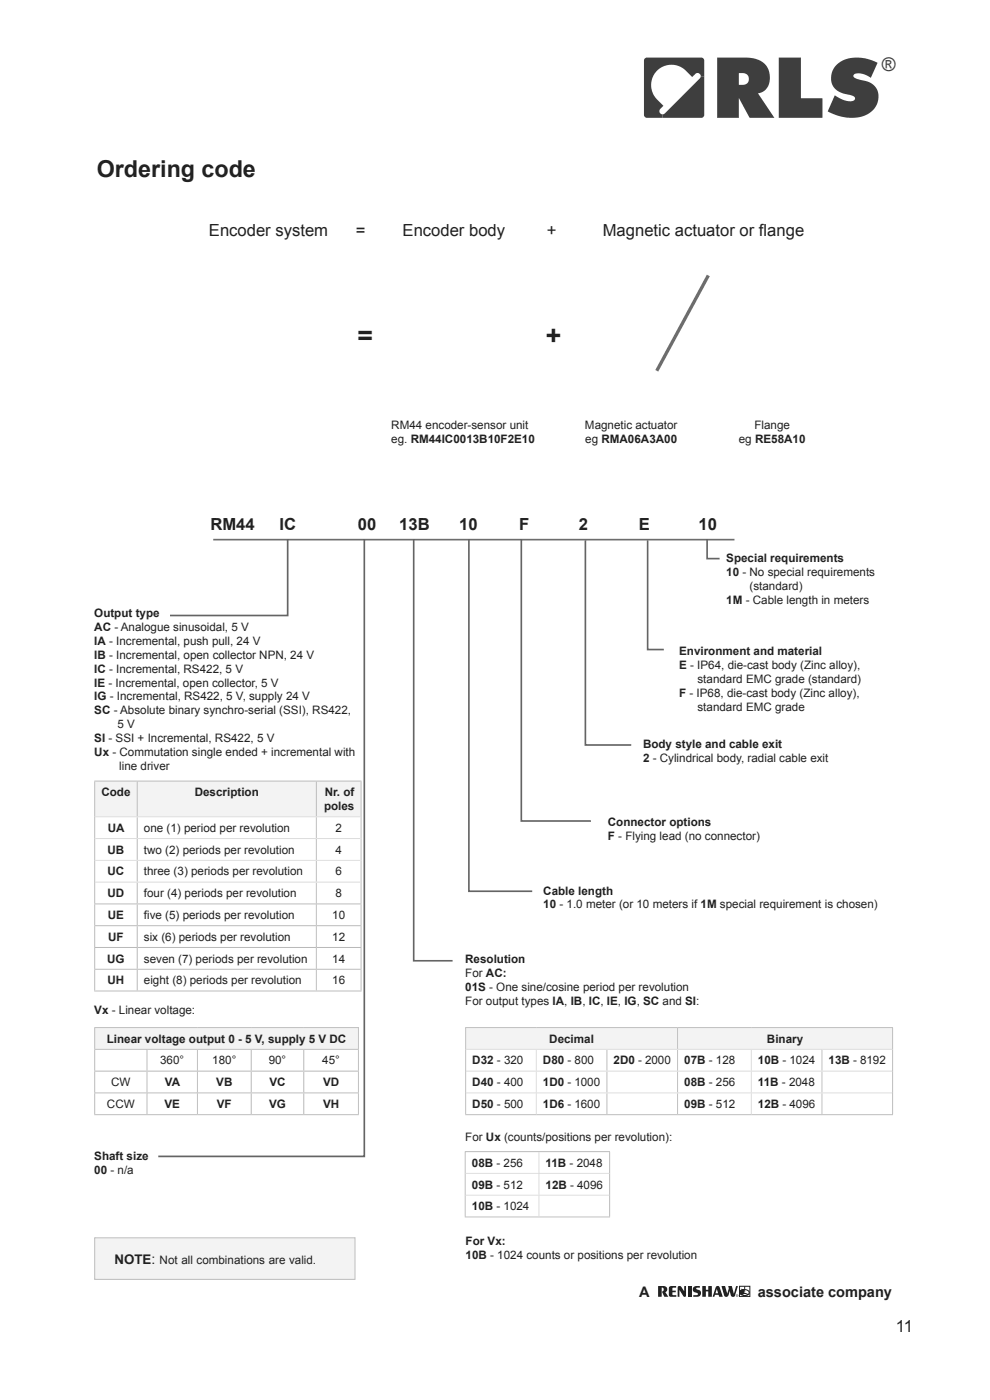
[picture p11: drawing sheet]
<svg xmlns="http://www.w3.org/2000/svg" width="210mm" height="297mm" viewBox="0 0 210 297" stroke-linecap="round" stroke-linejoin="round" font-family="sans-serif">
<defs><g id="words">
<g font-size="5.6" fill="#231f20">
<text x="75.8" y="73.1">=</text>
<text x="115.8" y="73.1">+</text>
</g>
<text font-size="4.9" fill="#231f20" x="20.5" y="37.6">Ordering code</text>
<text font-size="4" fill="#3e3e3f" x="187" y="15.1">®</text>
<g font-size="3.5" fill="#231f20">
<text x="44.3" y="50.1">Encoder system</text>
<text x="75.5" y="50.1">=</text>
<text x="85.4" y="50.1">Encoder body</text>
<text x="116" y="50.1">+</text>
<text x="127.9" y="50.1">Magnetic actuator or f</text>
<text x="161" y="50.1">lange</text>
<text x="44.6" y="112.5">RM44</text>
<text x="59.3" y="112.5">IC</text>
<text x="75.9" y="112.5">00</text>
<text x="84.7" y="112.5">13B</text>
<text x="97.4" y="112.5">10</text>
<text x="110.1" y="112.5">F</text>
<text x="122.8" y="112.5">2</text>
<text x="135.5" y="112.5">E</text>
<text x="148.2" y="112.5">10</text>
<text x="190" y="282.6">11</text>
</g>
<g font-size="3.1" fill="#231f20">
<text x="135.6" y="275.1">A</text>
<text x="160.7" y="275.1">associate company</text>
</g>
<text font-size="2.8" fill="#231f20" x="24.3" y="268.1">NOTE:</text>
<g font-size="2.5" fill="#231f20">
<text x="83" y="91.1">RM44 encoder-sensor unit</text>
<text x="83" y="94">eg. RM44IC0013B10F2E10</text>
<text x="124.1" y="91">Magnetic actuator</text>
<text x="124.2" y="94">eg RMA06A3A00</text>
<text x="156.7" y="94">eg RE58A10</text>
<text x="160" y="91.1">Flange</text>
<text x="154.1" y="119.3">Special requirements</text>
<text x="154.1" y="122.2">10 - No special requirements</text>
<text x="159" y="125.2">(standard)</text>
<text x="20" y="130.8">Output type</text>
<text x="154.1" y="128.2">1M - Cable length in meters</text>
<text x="20" y="133.8">AC - Analogue sinusoidal, 5 V</text>
<text x="20" y="136.8">IA - Incremental, push pull, 24 V</text>
<text x="20" y="139.7">IB - Incremental, open collector NPN, 24 V</text>
<text x="20" y="142.7">IC - Incremental, RS422, 5 V</text>
<text x="144.1" y="138.9">Environment and material</text>
<text x="144.1" y="141.9">E - IP64, die-cast body (Zinc alloy),</text>
<text x="20" y="145.6">IE - Incremental, open collector, 5 V</text>
<text x="20" y="148.6">IG - Incremental, RS422, 5 V, supply 24 V</text>
<text x="144.1" y="147.8">F - IP68, die-cast body (Zinc alloy),</text>
<text x="147.9" y="144.9">standard EMC grade (standard)</text>
<text x="20" y="151.6">SC - Absolute binary synchro-serial (SSI), RS422,</text>
<text x="24.9" y="154.5">5 V</text>
<text x="147.9" y="150.8">standard EMC grade</text>
<text x="20" y="157.5">SI - SSI + Incremental, RS422, 5 V</text>
<text x="20" y="160.5">Ux - Commutation single ended + incremental with</text>
<text x="136.4" y="158.6">Body style and cable exit</text>
<text x="136.4" y="161.6">2 - Cylindrical body, radial cable exit</text>
<text x="25.3" y="163.4">line driver</text>
<text x="21.5" y="168.9">Code</text>
<text x="41.3" y="168.9">Description</text>
<text x="68.7" y="171.9">poles</text>
<text x="68.9" y="168.9">Nr. of</text>
<text x="22.9" y="176.5">UA</text>
<text x="30.5" y="176.5">one (1) period per revolution</text>
<text x="71.2" y="176.5">2</text>
<text x="128.9" y="175.2">Connector options</text>
<text x="128.9" y="178.1">F - Flying lead (no connector)</text>
<text x="22.8" y="181.1">UB</text>
<text x="22.8" y="185.7">UC</text>
<text x="30.5" y="181.1">two (2) periods per revolution</text>
<text x="30.5" y="185.7">three (3) periods per revolution</text>
<text x="71.2" y="181.1">4</text>
<text x="71.2" y="185.7">6</text>
<text x="22.8" y="190.3">UD</text>
<text x="30.5" y="190.3">four (4) periods per revolution</text>
<text x="71.2" y="190.3">8</text>
<text x="115.2" y="189.8">Cable length</text>
<text x="22.9" y="195">UE</text>
<text x="30.5" y="195">f</text>
<text x="30.5" y="195">ive (5) periods per revolution</text>
<text x="70.5" y="195">10</text>
<text x="115.2" y="192.7">10 - 1.0 meter (or 10 meters if 1M special requirement is chosen)</text>
<text x="23" y="199.6">UF</text>
<text x="30.5" y="199.6">six (6) periods per revolution</text>
<text x="70.5" y="199.6">12</text>
<text x="22.7" y="204.2">UG</text>
<text x="22.8" y="208.8">UH</text>
<text x="30.5" y="204.2">seven (7) periods per revolution</text>
<text x="30.5" y="208.8">eight (8) periods per revolution</text>
<text x="70.5" y="204.2">14</text>
<text x="70.5" y="208.8">16</text>
<text x="98.7" y="204.4">Resolution</text>
<text x="98.7" y="207.3">For AC:</text>
<text x="20" y="215.1">Vx - Linear voltage:</text>
<text x="98.7" y="210.3">01S - One sine/cosine period per revolution</text>
<text x="98.7" y="213.3">For output types IA, IB, IC, IE, IG, SC and SI:</text>
<text x="22.7" y="221.2">Linear voltage output 0 - 5 V, supply 5 V DC</text>
<text x="116.5" y="221.2">Decimal</text>
<text x="162.7" y="221.2">Binary</text>
<text x="34" y="225.8">360°</text>
<text x="45" y="225.8">180°</text>
<text x="57" y="225.8">90°</text>
<text x="68.4" y="225.8">45°</text>
<text x="100.2" y="225.8">D32 - 320</text>
<text x="115.2" y="225.8">D80 - 800</text>
<text x="130.2" y="225.8">2D0 - 2000</text>
<text x="145.1" y="225.8">07B - 128</text>
<text x="160.8" y="225.8">10B - 1024</text>
<text x="175.8" y="225.8">13B - 8192</text>
<text x="23.6" y="230.4">CW</text>
<text x="35" y="230.4">VA</text>
<text x="45.9" y="230.4">VB</text>
<text x="57.2" y="230.4">VC</text>
<text x="68.5" y="230.4">VD</text>
<text x="100.2" y="230.4">D40 - 400</text>
<text x="115.2" y="230.4">1D0 - 1000</text>
<text x="145.1" y="230.4">08B - 256</text>
<text x="160.8" y="230.4">11B - 2048</text>
<text x="22.7" y="235.1">CCW</text>
<text x="34.9" y="235.1">VE</text>
<text x="46" y="235.1">VF</text>
<text x="57.1" y="235.1">VG</text>
<text x="68.5" y="235.1">VH</text>
<text x="100.2" y="235.1">D50 - 500</text>
<text x="115.2" y="235.1">1D6 - 1600</text>
<text x="145.1" y="235.1">09B - 512</text>
<text x="160.8" y="235.1">12B - 4096</text>
<text x="98.7" y="242">For Ux (counts/positions per revolution):</text>
<text x="20" y="246">Shaft size</text>
<text x="20" y="249">00 - n/a</text>
<text x="100.1" y="247.5">08B - 256</text>
<text x="115.7" y="247.5">11B - 2048</text>
<text x="100.1" y="252.1">09B - 512</text>
<text x="100.1" y="256.8">10B - 1024</text>
<text x="115.7" y="252.1">12B - 4096</text>
<text x="33.9" y="268.1">Not all combinations are valid.</text>
<text x="98.8" y="264">For Vx:</text>
<text x="98.8" y="267">10B - 1024 counts or positions per revolution</text>
</g>
</g></defs>
<g fill="#3e3e3f">
<path d="M177.4 13.8l1.7-1.1 2-.5 2.4 .2 2.7 .9-1.5 3.2-1-.6-1.3-.3h-1l-.4 .4 .1 .4 .5 .2 2.3 .7 .9 .4 .7 .5 .6 .9 .2 1.3-.2 1.4-.6 1.2-1.1 1-1.9 .8-2.3 .2-2.4-.4-2.2-1 1.5-3.4 1.6 .9 1.1 .3h1.1l.5-.5-.1-.3-.4-.3-2.1-.5-.9-.4-.7-.5-.5-.7-.4-1.2 .1-1.2 .4-1.1z"/>
<path d="M165.2 12.2h4.7v8.6h4.6v4.2h-9.3z"/>
<path d="M140.6 24.3l.4-.2 7.5-7.5 .1-.4h.8v8.2l-.2 .5-.4 .1h-8.2z"/>
<path d="M136.8 12.4l.4-.2h11.6l.5 .3 .1 3.7h-.8l-.2-.5-.5-.2-.3 .1-.8 .7-1.2-1.2a4.3 4.3 0 0 0-6.2-.1 4.3 4.3 0 0 0 .1 6.2l1.2 1.2-.7 .7-.1 .5 .1 .4 .6 .3v.7l-3.7-.1-.3-.5v-11.6z"/>
<path d="M152.1 12.2v12.8h4.6v-4.2l2.3 4.2h5.3l-3.5-5.2 .8-.2 .7-.5 .6-.7 .3-.9 .1-1.2-.2-1.2-.4-.9-.5-.7-1.4-.9-1.6-.3zM156.7 15.5l1.2 .1 .7 .4 .2 .9-.4 .8-.6 .3h-1.1z"/>
</g>
<g fill="#1d1814">
<path d="M139.6 272.8h1.3l.5 .3 .1 .6-.4 .4 .7 1h-.9l-.5-1.1 .3-.2 .1-.4-.3-.3-.1 2h-.8z"/>
<path d="M142 273l.3-.2h1.1v.4h-.7l-.1 .6h.7v.3h-.7v.5l.2 .2h.7v.3h-1.3l-.2-.2-.1-1.6z"/>
<path d="M143.8 272.9h.6l.7 1.1v-1.2h.4l-.1 2.3-.4-.1-.9-1.4v1.5h-.4z"/>
<path d="M145.9 272.8h.8v2.3h-.8z"/>
<path d="M147.1 273l.4-.2h1v.4h-.8v.3l.3 .1a.75 .75 0 0 1 .7 .8 .75 .75 0 0 1-.8 .7h-.8v-.3l.9-.1v-.3l-.4-.2a.69 .69 0 0 1-.6-.4 .69 .69 0 0 1 .1-.8z"/>
<path d="M149 272.8h.7v.8h.5v-.8h.8v2.3h-.8v-1.1h-.5v1.1h-.7z"/>
<path d="M153 272.8h.8l.5 1.7 .3-1.2-.1-.5h.7l.5 1.7 .4-1.7h.4l-.7 2.2-.3 .1-.4-.1-.3-1.1-.4 1.1-.3 .1-.3-.1z"/>
<path d="M151.9 272.9l.4-.1 .3 .2 .7 2.1h-.7l-.2-.4h-.7l-.2 .4h-.3zM152.1 273.4l-.3 1h.5z"/>
<path d="M156.1 274.8a.27 .27 0 0 1 .5 0 .27 .27 0 0 1-.5 0zM156.1 274.8a.25 .25 0 0 0 .5 0 .25 .25 0 0 0-.5 0zM156.3 274.7h.2v.3l-.1-.1-.1 .1zM156.3 274.7l.1 .1z"/>
</g>
<path d="M157.3 273.7v.9M157.4 273.7v.9M157.5 273.6v.9M157.6 273.6v.9M157.8 273.6v.8" fill="none" stroke="#1d1814" stroke-width=".21"/>
<path d="M157.2 273.8v.8l-.2-.4z" fill="#1d1814"/>
<path d="M156.9 272.9h2.2v2.2h-2.2zM157.1 273.8l.5-.2h.7l.5 .3 .1 .4-.4 .5h-.9l-.5-.4zM157.2 273.8v.8l-.2-.4zM157.3 274.6l.6-.2 .7 .2" fill="none" stroke="#1d1814" stroke-width=".21"/>
<g fill="#1d1814">
<path d="M157.9 272.9h.2l-.1 1.1z"/>
<circle cx="158" cy="274.1" r=".12"/>
</g>
<path d="M98.8 218h44.9v4.6h-44.9zM143.7 218h45.6v4.6h-45.6z" fill="#f2f3f4"/>
<g fill="none" stroke="#bcbdc0" stroke-width=".21">
<path d="M98.7 218h90.7M98.8 218.1v18.3M143.7 218.1v4.4M189.3 218.1v18.3M98.7 236.5h90.7M128.7 222.7v4.4M128.7 227.3v4.5M128.7 231.9v4.5M143.7 222.7v4.4M143.7 227.3v4.5M143.7 231.9v4.5M174.4 222.7v4.4"/>
<path d="M174.4 227.3v4.5M174.4 231.9v4.5M98.6 244.3h30.8M98.6 258.2h30.8M98.7 244.4v13.7M129.3 244.4v13.7"/>
</g>
<g fill="none" stroke="#dcdddf" stroke-width=".21">
<path d="M98.9 222.6h90.4M98.9 227.2h90.4M98.9 231.9h90.4M113.8 222.7v4.4M113.8 227.3v4.5M113.8 231.9v4.5M159.4 222.7v4.4M159.4 227.3v4.5M159.4 231.9v4.5M98.8 248.9h30.4M98.8 253.6h30.4M114.3 244.4v4.4"/>
<path d="M114.3 249v4.5M114.3 253.6v4.5"/>
</g>
<path d="M45.2 114.5h110.6" fill="none" stroke="#6c6d70" stroke-width=".35"/>
<path d="M61 114.4v16.2h-24.9M77.3 114.4v130.9h-43.7M87.8 114.4v89.4h8.2M99.5 114.4v74.7h13.4M110.6 114.4v59.8h14.7M124.2 114.6v43.4h9.7M137.4 114.6v23.2h3.4M150 114.4v4.1h2.6" fill="none" stroke="#636366" stroke-width=".35"/>
<path d="M20.1 262.6h55.2v8.8h-55.2z" fill="#f2f3f4"/>
<path d="M20.1 262.6h55.2v8.8h-55.2z" fill="none" stroke="#bcbdc0" stroke-width=".21"/>
<path d="M20.1 165.7h9v7.6h-9zM29.1 165.7h38v7.6h-38zM67.1 165.7h9.5v7.6h-9.5z" fill="#f2f3f4"/>
<g fill="none" stroke="#bcbdc0" stroke-width=".21">
<path d="M20 165.7h56.7M20.1 165.8v25.9M29.1 165.8v7.4M29.1 173.4v4.4M29.1 178v4.4M67.1 165.8v7.4M67.1 173.4v4.4M67.1 178v4.4M76.6 165.8v25.9M20 191.8h56.7M20 196.4h56.7M20.1 191.8v4.5"/>
<path d="M20.1 196.5v4.4M29.1 182.6v4.5M29.1 187.2v4.5M29.1 191.8v4.5M29.1 196.5v4.4M67.1 182.6v4.5M67.1 187.2v4.5M67.1 191.8v4.5M67.1 196.5v4.4M76.6 191.8v4.5M76.6 196.5v4.4M20 201h56.7"/>
<path d="M20 205.6h56.7M20 210.2h56.7M20.1 201.1v4.4M20.1 205.7v4.5M29.1 201.1v4.4M29.1 205.7v4.5M67.1 201.1v4.4M67.1 205.7v4.5M76.6 201.1v4.4M76.6 205.7v4.5"/>
</g>
<path d="M20.2 173.3h56.3M20.2 177.9h56.3M20.2 182.5h56.3M20.2 187.1h56.3" fill="none" stroke="#dcdddf" stroke-width=".21"/>
<path d="M20.1 218h55.9v4.6h-55.9z" fill="#f2f3f4"/>
<g fill="none" stroke="#bcbdc0" stroke-width=".21">
<path d="M20 218h56.1M20.1 218.1v4.4M76 218.1v4.4M20 222.6h56.1M20 227.2h56.1M20 231.9h56.1M20 236.5h56.1M20.1 222.7v4.4M20.1 227.3v4.5M20.1 231.9v4.5M31.2 222.7v4.4M31.2 227.3v4.5"/>
<path d="M31.2 231.9v4.5M41.9 222.7v4.4M41.9 227.3v4.5M41.9 231.9v4.5M53.3 222.7v4.4M53.3 227.3v4.5M53.3 231.9v4.5M64.4 222.7v4.4M64.4 227.3v4.5M64.4 231.9v4.5M76 222.7v4.4M76 227.3v4.5"/>
<path d="M76 231.9v4.5"/>
</g>
<path d="M150.3 58.4l-11 20.3" fill="none" stroke="#6c6d70" stroke-width=".71" stroke-linecap="butt"/>
<use href="#words"/>
</svg>
